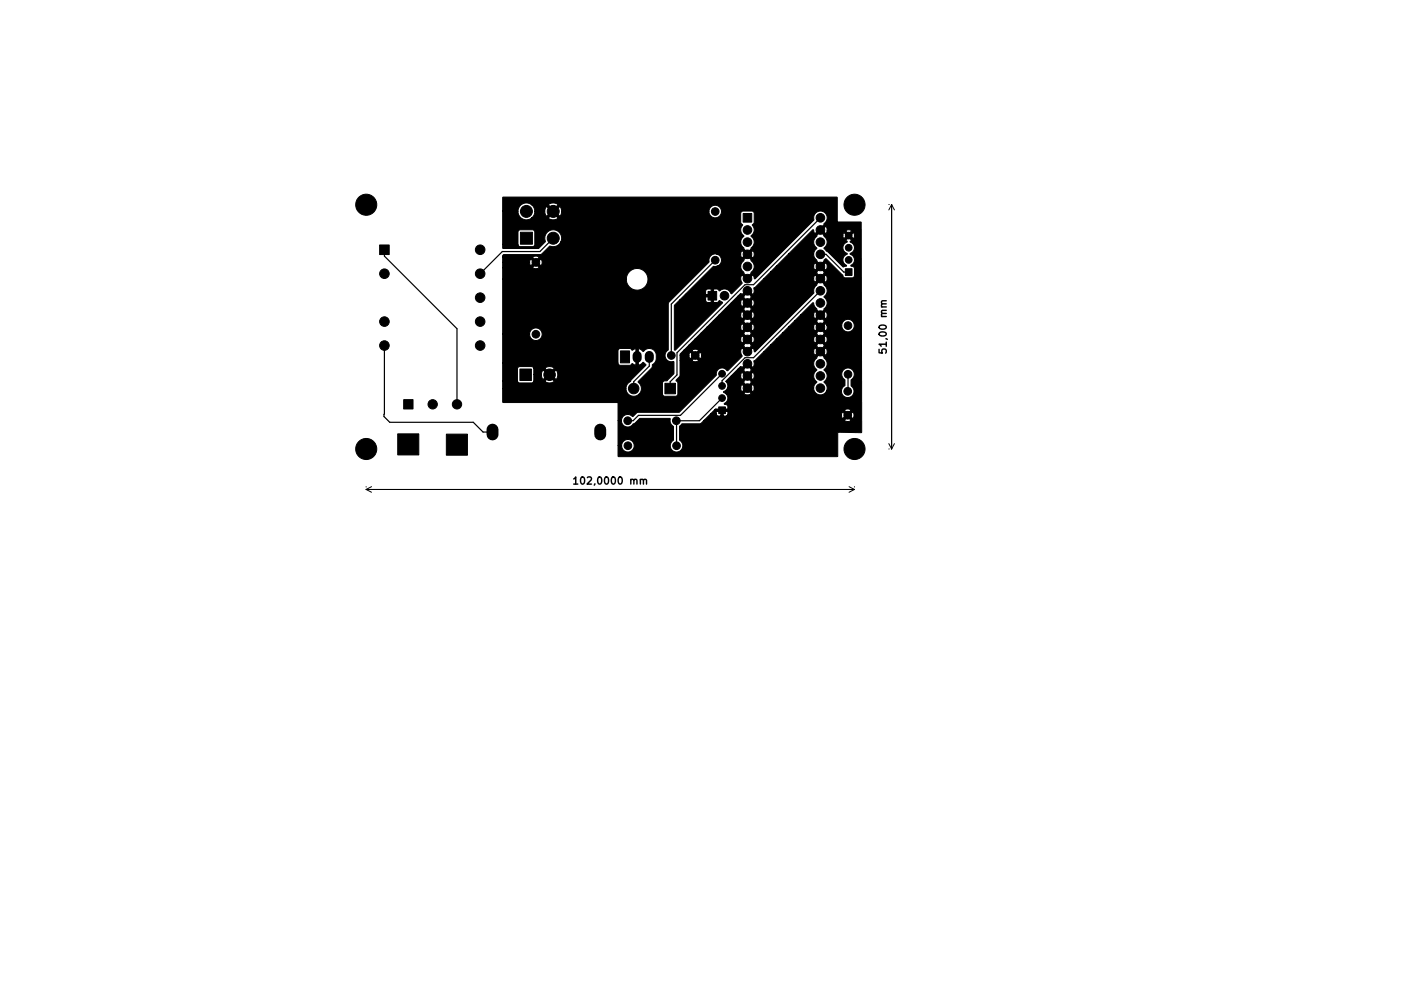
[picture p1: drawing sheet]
<svg xmlns="http://www.w3.org/2000/svg" width="297mm" height="210mm" viewBox="0 0 297 210" stroke-linecap="round" stroke-linejoin="round" font-family="sans-serif">
<defs><g id="words">
<g font-size="2.1">
<text x="185.2" y="73" transform="rotate(-90 185.2 73)">51,00 mm</text>
<text x="121" y="101.1">102,0000 mm</text>
</g>
</g></defs>
<path d="M183.6 72.9v.8h.7l-.1-.2 .1-.5 .2-.1h.5l.1 .3-.1 .5M185.1 62.8l-.9 .1-.1 .3 .2 .2M119.8 100l.5-.4v1.5M119.8 101.1h.9M134.4 100.3l.2-.2h.4l.1 1" fill="none" stroke="#000" stroke-width=".3"/>
<g fill="none" stroke="#000" stroke-width=".21">
<path d="M185.7 42.7h.1M186.3 42.7v51M186.3 42.7l-.6 1.1M186.3 42.7l.5 1.1M185.7 93.7h.1M185.7 92.6l.6 1.1M186.8 92.6l-.5 1.1M76.5 101.6v.1M76.5 102.2h102M76.5 102.2l1.1 .6M77.6 101.6l-1.1 .6M177.4 101.6l1.1 .6"/>
<path d="M178.5 101.6v.1M178.5 102.2l-1.1 .6"/>
</g>
<g fill="#000" stroke="#000" stroke-width=".21">
<path d="M79.3 51.1h2v2h-2zM108.7 48.5h2.5v2.5h-2.5zM155.2 44.6h1.8v1.8h-1.8zM105 41.2l69.8-.1 .1 .2v5l5 .1 .1 43.8-.1 .1-4.9-.1v5.1h-45.8l-.1-2.2h.7l.1 .2a1.31 1.31 0 0 0 2 .8 1.31 1.31 0 0 0-.2-2.2 1.31 1.31 0 0 0-1.9 1.2h-.7v-5.3h.7v.3a1.36 1.36 0 0 0 1.1 1.1 1.36 1.36 0 0 0 1.4-.7l1.4-1.1h6.3a1.52 1.52 0 0 0 .7 1.7v2.8a1.33 1.33 0 0 0-.3 2.1 1.33 1.33 0 0 0 2-.2 1.33 1.33 0 0 0-.4-2v-2.8l.5-.5h3.7l.9-.7h29.3a1.26 1.26 0 0 0 1.4 0l-.7-.7-.7 .7h-29.3l1.3-1.4h1.2l.2 .3 .3 .2h1.5l.3-.2h23.9l.2 .7 .7-.7h.7l.8 .7a1.26 1.26 0 0 0 0-1.4l-.8 .7h-.7l-.7-.7-.2 .7h-23.9l.1-.8h-.9v.9h-.5v-.9h-1v.5h-1.2l.8-.8h27.2l.7 .7 .7-.7a1.26 1.26 0 0 0-1.4 0h-27.2l.3-.2h2.5v-.7l-.7-.3v-.2a1.22 1.22 0 0 0 .3-2h3.7a1.34 1.34 0 0 0 1.6 0l-.8-.8-.8 .8h-3.7l-.5-.3 .9-.9h2.7l.3 .8 .8-.8h.7l.8 .8 .2-.8h12.5a1.41 1.41 0 0 0 1 1.4 1.41 1.41 0 0 0 1.6-.7h3.2v.2a1.33 1.33 0 0 0 2.1 .9 1.33 1.33 0 0 0-.1-2.3v-1.2a1.33 1.33 0 0 0 .3-2 1.33 1.33 0 0 0-2.1 .1 1.33 1.33 0 0 0 .5 2v1.1l-.6 .5-.1 .7h-3.2l.1-.1a1.6 1.6 0 0 0-.6-1.9 1.45 1.45 0 0 0 .2-2.2l-.2-.2 .1-.2a1.41 1.41 0 0 0 .1-2.2l-.9-1.1-.8 .8v.1a1.54 1.54 0 0 0 0 2.5 1.54 1.54 0 0 0 0 2.6l-.5 .5-.1 .7h-12.5l-.2-.8-.8 .8h-.7l-.8-.8-.3 .8h-2.7v-.6l-.4-.7h3.7v.2l.8 .8 .8-.8v-.3l-.8-.7-.8 .8h-3.7l1.1-1.2h2l.3 .8 .8-.8h.7l.8 .8a1.37 1.37 0 0 0 0-1.6l-.8 .8h-.7l-.8-.8-.3 .8h-2l1.4-1.4h1.2v.3l.8 .7 .8-.8v-.2l-.8-.8-.8 .8h-1.2l.6-.6 .3 .2 1.1-1 1.2 1.1 .2-.5v-1l2.1-1.9h10.4l.2 .8 .8-.8h.7l.8 .8a1.37 1.37 0 0 0 0-1.6l-.8 .8h-.7l-.8-.8-.2 .8h-10.4l1.3-1.4h9.7v.3l.8 .8 .8-.8v-.3l-.8-.8-.8 .8h-9.7l1.2-1.2h7.9l.2 .9 .8-.8h.7l.8 .8a1.38 1.38 0 0 0 0-1.6l-.8 .8h-.7l-.8-.8-.2 .7h-7.9l1.4-1.3h7.1v.2l.8 .8 .8-.8v-.2l-.8-.8-.8 .8h-7.1l1.2-1.2h5.3l.2 .8 .8-.8h.7l.8 .8 .3-.5-.1-.6h3.1l.2 .6a1.31 1.31 0 0 0 2.1 .2 1.31 1.31 0 0 0-.5-2 1.31 1.31 0 0 0-1.8 1.2h-3.1l-.2-.5-.8 .8h-.7l-.8-.8-.2 .8h-5.3l1.3-1.3h4.6v.2l.8 .8 .8-.8v-.3l-.8-.7-.8 .8h-4.6l1.2-1.2h2.8l.2 .8 .8-.8h.7l.8 .8a1.38 1.38 0 0 0 0-1.6l-.8 .8h-.7l-.8-.8-.2 .8h-2.8l2.6-2.6 .4 .9 .4 .4v.2l.8 .7 .7-.8a1.65 1.65 0 0 0 .6-1.8l-.6-.8a1.54 1.54 0 0 0 0-2.6l-.7-.9-.8 .8v.2a1.69 1.69 0 0 0-.6 1.7l-12.2 12.2h-.2l-.3-.8-1.2 1.1-1.1-1.1a1.39 1.39 0 0 0 0 1.7v.1l-3.1 3a1.26 1.26 0 0 0-1.5-.5 1.26 1.26 0 0 0-.8 1.5l-7.7 7.7h-8.6l-1.2 .9a1.32 1.32 0 0 0-1.4-.4 1.32 1.32 0 0 0-.9 1.2h-.7v-3.8h-24l-.1-.1v-2.8h25.8a1.62 1.62 0 0 0 .9 1.5 1.62 1.62 0 0 0 1.8-.3h4.9l.4 .4h2.5l.3-.4v-2.3l-.4-.6 .8-1v-3.1h2.5a1.24 1.24 0 0 0 1.4 0l-.7-.7-.7 .7h-2.5v-1.1h1.9l.2 .7 .8-.7h.7l.7 .7a1.22 1.22 0 0 0 0-1.4l-.7 .7h-.7l-.8-.7-.2 .7h-1.9l.1-.3 .7-.8h1.7l.7 .8 .8-.8a1.26 1.26 0 0 0-1.5 0h-1.7l1.1-1.1h11.4v.3l.8 .8 .8-.8v-.3l-.8-.8-.8 .8h-11.4l1.2-1.2h9.6l.3 .9 .8-.8h.7l.8 .8a1.37 1.37 0 0 0 0-1.6l-.8 .8h-.7l-.8-.8-.3 .7h-9.6l1.4-1.3h8.8v.2l.8 .8 .8-.8v-.2l-.8-.8-.8 .8h-8.8l1.2-1.2h7l.3 .8 .8-.8h.7l.8 .8a1.38 1.38 0 0 0 0-1.6l-.8 .8h-.7l-.8-.8-.3 .8h-7l1.3-1.3h6.3v.2l.8 .8 .8-.8v-.3l-.8-.7-.8 .8h-6.3l1.2-1.2h4.5l.3 .8 .8-.8h.7l.8 .8a1.37 1.37 0 0 0 0-1.6l-.8 .8h-.7l-.8-.8-.3 .8h-4.5l1.4-1.4h3.7v.3l.8 .7 .8-.8v-.2l-.8-.8-.8 .8h-3.7l1.1-1.2h2l.3 .9 .8-.8h.7l.8 .7a1.38 1.38 0 0 0 0-1.5l-.8 .8h-.7l-.8-.8-.3 .7h-2l1.4-1.3h1.2v.2l.8 .8 .8-.8v-.2l-.8-.8-.8 .8h-1.2l.6-.6 .3 .2 1.1-1.1 1.2 1.1 .2-.5v-.9l2.1-2h10.4l.2 .9 .8-.8h.7l.8 .8a1.37 1.37 0 0 0 0-1.6l-.8 .8h-.7l-.8-.8-.2 .7h-10.4l1.3-1.3h9.7v.2l.8 .8 .8-.8v-.2l-.8-.8-.8 .8h-9.7l1.2-1.2h7.9l.2 .8 .8-.8h.7l.8 .8a1.38 1.38 0 0 0 0-1.6l-.8 .8h-.7l-.8-.8-.2 .8h-7.9l2.6-2.5h5.3l.1 .6 .5 .6v.2l.8 .8 .8-.8v-.2l.4-.3 3.5 3.4 .2 .6h1.8l.4-.4v-1.6l-.3-.3-.4-.1v-.2a1.27 1.27 0 0 0 .7-1.3 1.27 1.27 0 0 0-.9-1.1v-.1a1.26 1.26 0 0 0 .9-1.2 1.26 1.26 0 0 0-.9-1.2l.3-.3-.6-.6-.7 .6 .4 .2-.1 .2a1.26 1.26 0 0 0-.8 1.2 1.26 1.26 0 0 0 .9 1.2l-.1 .1a1.27 1.27 0 0 0-.8 1.2 1.27 1.27 0 0 0 .7 1.2l-.7 .2-4-3.8a1.61 1.61 0 0 0 0-2.6l4-.1 .2 .6 .6-.6h.7l.7 .6a1.12 1.12 0 0 0 0-1.2l-.7 .6h-.7l-.6-.7-.2 .7h-3.9l-.8-.8-.8 .8v.1a1.54 1.54 0 0 0 0 2.5l-.5 .6-.1 .7h-5.3l5.1-5.1 .4 .8 .8-.8h.7l.8 .8 .3-.6h3.8l.7 .6 .6-.6a1.12 1.12 0 0 0-1.2-.1l-3.9 .1-.3-1-.8 .8h-.7l1.2-1.1-.1-.2a1.44 1.44 0 0 0 .5-1.9 1.44 1.44 0 0 0-1.8-.6 1.44 1.44 0 0 0-.8 1.8l-12.2 12.2h-.2l-.3-.8-1.2 1.1-1.1-1.1a1.59 1.59 0 0 0 0 1.8l-2.1 2.1h-.2a1.41 1.41 0 0 0-2.3-.6h-.1l-.5-.4h-.7v2.8h.7l.5-.4 .6 .4v.2l-9.8 9.8h-.2v-9.4l1-1h5.5l.3 .4 .8 .1v-1.2h-1.1v.7h-5.5l1.2-1.2h5.4v-1.2l-1 .2-.1 1h-4.3l5.9-5.9h5.7l.2 .7 .5 .6-.1 .1 .8 .8 .8-.9a1.62 1.62 0 0 0 0-2.6l-.8-.8-.8 .7 .1 .2-.6 .8-.1 .4h-5l.4-.1a1.31 1.31 0 0 0 .6-1.3 1.31 1.31 0 0 0-.9-1.1h4.9l.3 .8 .8-.8h.7l.8 .8a1.38 1.38 0 0 0 0-1.6l-.8 .8h-.7l-.8-.8-.3 .8-5.1-.1a1.38 1.38 0 0 0-1.5 1.7l-8.5 8.6v9.8a1.36 1.36 0 0 0-.5 1.7 1.36 1.36 0 0 0 1.7 .7v2.5l-1.4 1.5h-.6l-.4 .3v2.5h-4.9a1.74 1.74 0 0 0-.2-2.6l2.8-2.9 .2-.7a1.49 1.49 0 0 0 .8-1.2v-.9l-.3-.7a1.55 1.55 0 0 0-2.5 .1l-.4-.4-.6-.2v3.4l1.1-.6 .5 .7-3 3-.2 .3a1.83 1.83 0 0 0-.9 1.5h-25.8v-1.6h3.1l.1 .3 .4 .2h2.4l.5-.4h2.3a1.65 1.65 0 0 0 2 0l-1-1-1 1h-2.3v-1.4h1.6l.3 1.1 1-1.1h.8l1 1.1a1.65 1.65 0 0 0 0-2.1l-1 1h-.8l-1-1-.3 1h-1.6v-1.3h2.3l1 1 1-1a1.64 1.64 0 0 0-2 0h-2.3l-.5-.4h-2.5l-.4 .4v2.6h-3.1v-3.7h24.1l.4 .5h2.1l.5-.4 .7 .4v-3.5l-.7 .3-.6-.3h-1.9l-.4 .1-.1 .3v2.6h-24.1v-6h5.6v.2a1.31 1.31 0 0 0 2.1 .8 1.31 1.31 0 0 0-.2-2.2 1.31 1.31 0 0 0-1.9 1.2h-5.6v-11.5h25.8l.2 .9 .5 .7 .7 .5 .9 .2 .9-.2 .7-.5 .5-.7 .2-.9-.2-.8-.5-.8-.7-.5-.9-.1-.9 .1-.7 .5-.5 .8-.2 .8h-25.8v-2.4h6.2a1.26 1.26 0 0 0 1.5 0l-.8-.7-.7 .7h-6.2v-1.1h5.6l.3 .7 .7-.7h.7l.7 .7a1.26 1.26 0 0 0 0-1.4l-.7 .7h-.7l-.7-.7-.3 .7h-5.6v-1.1h6.2l.7 .7 .8-.7a1.26 1.26 0 0 0-1.5 0h-6.2v-.3l.2-.2 7.7-.1 1.9-1.7h1.3l.7-.4 .3-.5h37.6a1.69 1.69 0 0 0 .7 1.3l-.1 .2 .8 .7 .8-.7v-.2a1.54 1.54 0 0 0 0-2.5 1.56 1.56 0 0 0 .2-2.4l.4-.4v-2l-.1-.3-.3-.1h-2l-.3 .2-.1 2.2 .4 .4a1.65 1.65 0 0 0 .3 2.4l-.5 .6-.2 .6h-37.6a1.79 1.79 0 0 0-1.6-2.5 1.79 1.79 0 0 0-1.6 2.5l-1.4 1.4h-7.4l-.1-.9h3.2l.1 .4 .4 .1h2.6l.4-.3v-2.8l-.4-.4h-2.6l-.4 .1-.1 .3v2.6h-3.2v-6.9h3.2v.1a1.76 1.76 0 0 0 1.8 1.7l1-.4h3.5a1.7 1.7 0 0 0 2.1 0l-1-1-1.1 1h-3.5l.5-.5 .2-.9h2.1l.4 1.1 1-1.1h.7l1.1 1.1 .3-1h30.8v.3a1.31 1.31 0 0 0 2.2 .6 1.31 1.31 0 0 0-.4-2.1 1.31 1.31 0 0 0-1.8 1.2h-30.8l-.3-1.1-1.1 1h-.7l-1.1-1-.3 1h-2.1l-.1-.7-.6-.7h3.5l1.1 1.1 1-1.1a1.73 1.73 0 0 0-2.1 0h-3.5l-.4-.2a1.76 1.76 0 0 0-2.4 1.6h-3.2zM176.6 56.1h1.4v1.4h-1.4zM108.6 77h2.4v2.4h-2.4zM129.6 73.3h1.9v2.5h-1.9zM147.9 60.8h1.8v1.8h-1.8zM83.1 90.6h4.4v4.4h-4.4zM84.3 83.4h2v2h-2zM93.2 90.6h4.4v4.4h-4.4zM138.9 80h2.2v2.2h-2.2z"/>
<path d="M150.1 85h1.4v1.4h-1.4z"/>
<circle cx="76.5" cy="42.7" r="2.2"/>
<circle cx="80.3" cy="57.1" r="1"/>
<circle cx="100.3" cy="57.1" r="1"/>
<circle cx="100.3" cy="52.1" r="1"/>
<circle cx="110" cy="44.1" r="1.25"/>
<circle cx="111.9" cy="54.8" r=".8"/>
<circle cx="115.6" cy="49.7" r="1.25"/>
<circle cx="115.6" cy="44.1" r="1.25"/>
<circle cx="149.4" cy="54.3" r=".8"/>
<circle cx="149.4" cy="44.2" r=".8"/>
<circle cx="156.1" cy="48" r=".9"/>
<circle cx="156.1" cy="53.1" r=".9"/>
<circle cx="156.1" cy="58.2" r=".9"/>
<circle cx="156.1" cy="55.6" r=".9"/>
<circle cx="156.1" cy="50.6" r=".9"/>
<circle cx="171.4" cy="55.6" r=".9"/>
<circle cx="171.4" cy="53.1" r=".9"/>
<circle cx="171.4" cy="58.2" r=".9"/>
<circle cx="171.4" cy="50.6" r=".9"/>
<circle cx="171.4" cy="45.5" r=".9"/>
<circle cx="171.4" cy="48" r=".9"/>
<circle cx="177.3" cy="54.3" r=".7"/>
<circle cx="177.3" cy="51.7" r=".7"/>
<circle cx="177.3" cy="49.2" r=".7"/>
<circle cx="178.5" cy="42.7" r="2.2"/>
<circle cx="80.3" cy="67.1" r="1"/>
<circle cx="80.3" cy="72.1" r="1"/>
<circle cx="100.3" cy="72.1" r="1"/>
<circle cx="100.3" cy="67.1" r="1"/>
<circle cx="100.3" cy="62.1" r="1"/>
<circle cx="111.9" cy="69.8" r=".8"/>
<circle cx="114.8" cy="78.2" r="1.2"/>
<circle cx="140.2" cy="74.2" r=".8"/>
<circle cx="145.2" cy="74.2" r=".8"/>
<circle cx="150.8" cy="78" r=".7"/>
<circle cx="151.3" cy="61.7" r=".9"/>
<circle cx="156.1" cy="68.3" r=".9"/>
<circle cx="156.1" cy="70.9" r=".9"/>
<circle cx="156.1" cy="76" r=".9"/>
<circle cx="156.1" cy="78.5" r=".9"/>
<circle cx="156.1" cy="73.4" r=".9"/>
<circle cx="156.1" cy="60.7" r=".9"/>
<circle cx="156.1" cy="63.3" r=".9"/>
<circle cx="156.1" cy="65.8" r=".9"/>
<circle cx="171.4" cy="70.9" r=".9"/>
<circle cx="171.4" cy="73.4" r=".9"/>
<circle cx="171.4" cy="63.3" r=".9"/>
<circle cx="171.4" cy="78.5" r=".9"/>
<circle cx="171.4" cy="76" r=".9"/>
<circle cx="171.4" cy="68.3" r=".9"/>
<circle cx="171.4" cy="65.8" r=".9"/>
<circle cx="171.4" cy="60.7" r=".9"/>
<circle cx="177.1" cy="78.1" r=".8"/>
<circle cx="177.1" cy="68" r=".8"/>
<circle cx="76.5" cy="93.7" r="2.2"/>
<circle cx="90.4" cy="84.4" r=".97"/>
<circle cx="95.5" cy="84.4" r=".97"/>
<circle cx="131.1" cy="87.8" r=".8"/>
<circle cx="131.2" cy="93.1" r=".8"/>
<circle cx="132.4" cy="81.1" r="1.1"/>
<circle cx="141.3" cy="87.8" r=".8"/>
<circle cx="141.3" cy="93.1" r=".8"/>
<circle cx="150.8" cy="83.1" r=".7"/>
<circle cx="150.8" cy="80.6" r=".7"/>
<circle cx="156.1" cy="81" r=".9"/>
<circle cx="171.4" cy="81" r=".9"/>
<circle cx="177.1" cy="86.7" r=".8"/>
<circle cx="177.1" cy="81.7" r=".8"/>
<circle cx="178.5" cy="93.7" r="2.2"/>
</g>
<path d="M102.9 89.7v1M125.4 89.7v1" fill="none" stroke="#000" stroke-width="2.5"/>
<path d="M133.1 74.2v.6M135.6 74.2v.6" fill="none" stroke="#000" stroke-width="1.9"/>
<path d="M80.3 52.1v1.4l15.2 15.1v15.8M115.6 49.7l-2.8 2.8h-7.9l-4.6 4.6M149.4 54.3l-9.2 9.2v10.7M171.4 53.1h1.1l3.8 3.7h1M171.4 45.5l-14 13.9h-1.8l-14.2 14.3v4.6l-1.4 1.4v1.4M80.3 72.1l-.1 14.9 1.2 1.2h17.5l2 2h2M135.6 74.5v1.9l-3.2 3.3v1.4M150.8 78l-8.7 8.7h-8.7l-1.2 1.1h-1.1M171.4 60.7l-14 14h-1.8l-4.8 4.8v1.1M177.1 78.1v3.6M141.3 87.8v5.3M150.8 83.1l-4.7 4.7h-4.8" fill="none" stroke="#000" stroke-width=".25"/>
<use href="#words"/>
</svg>
